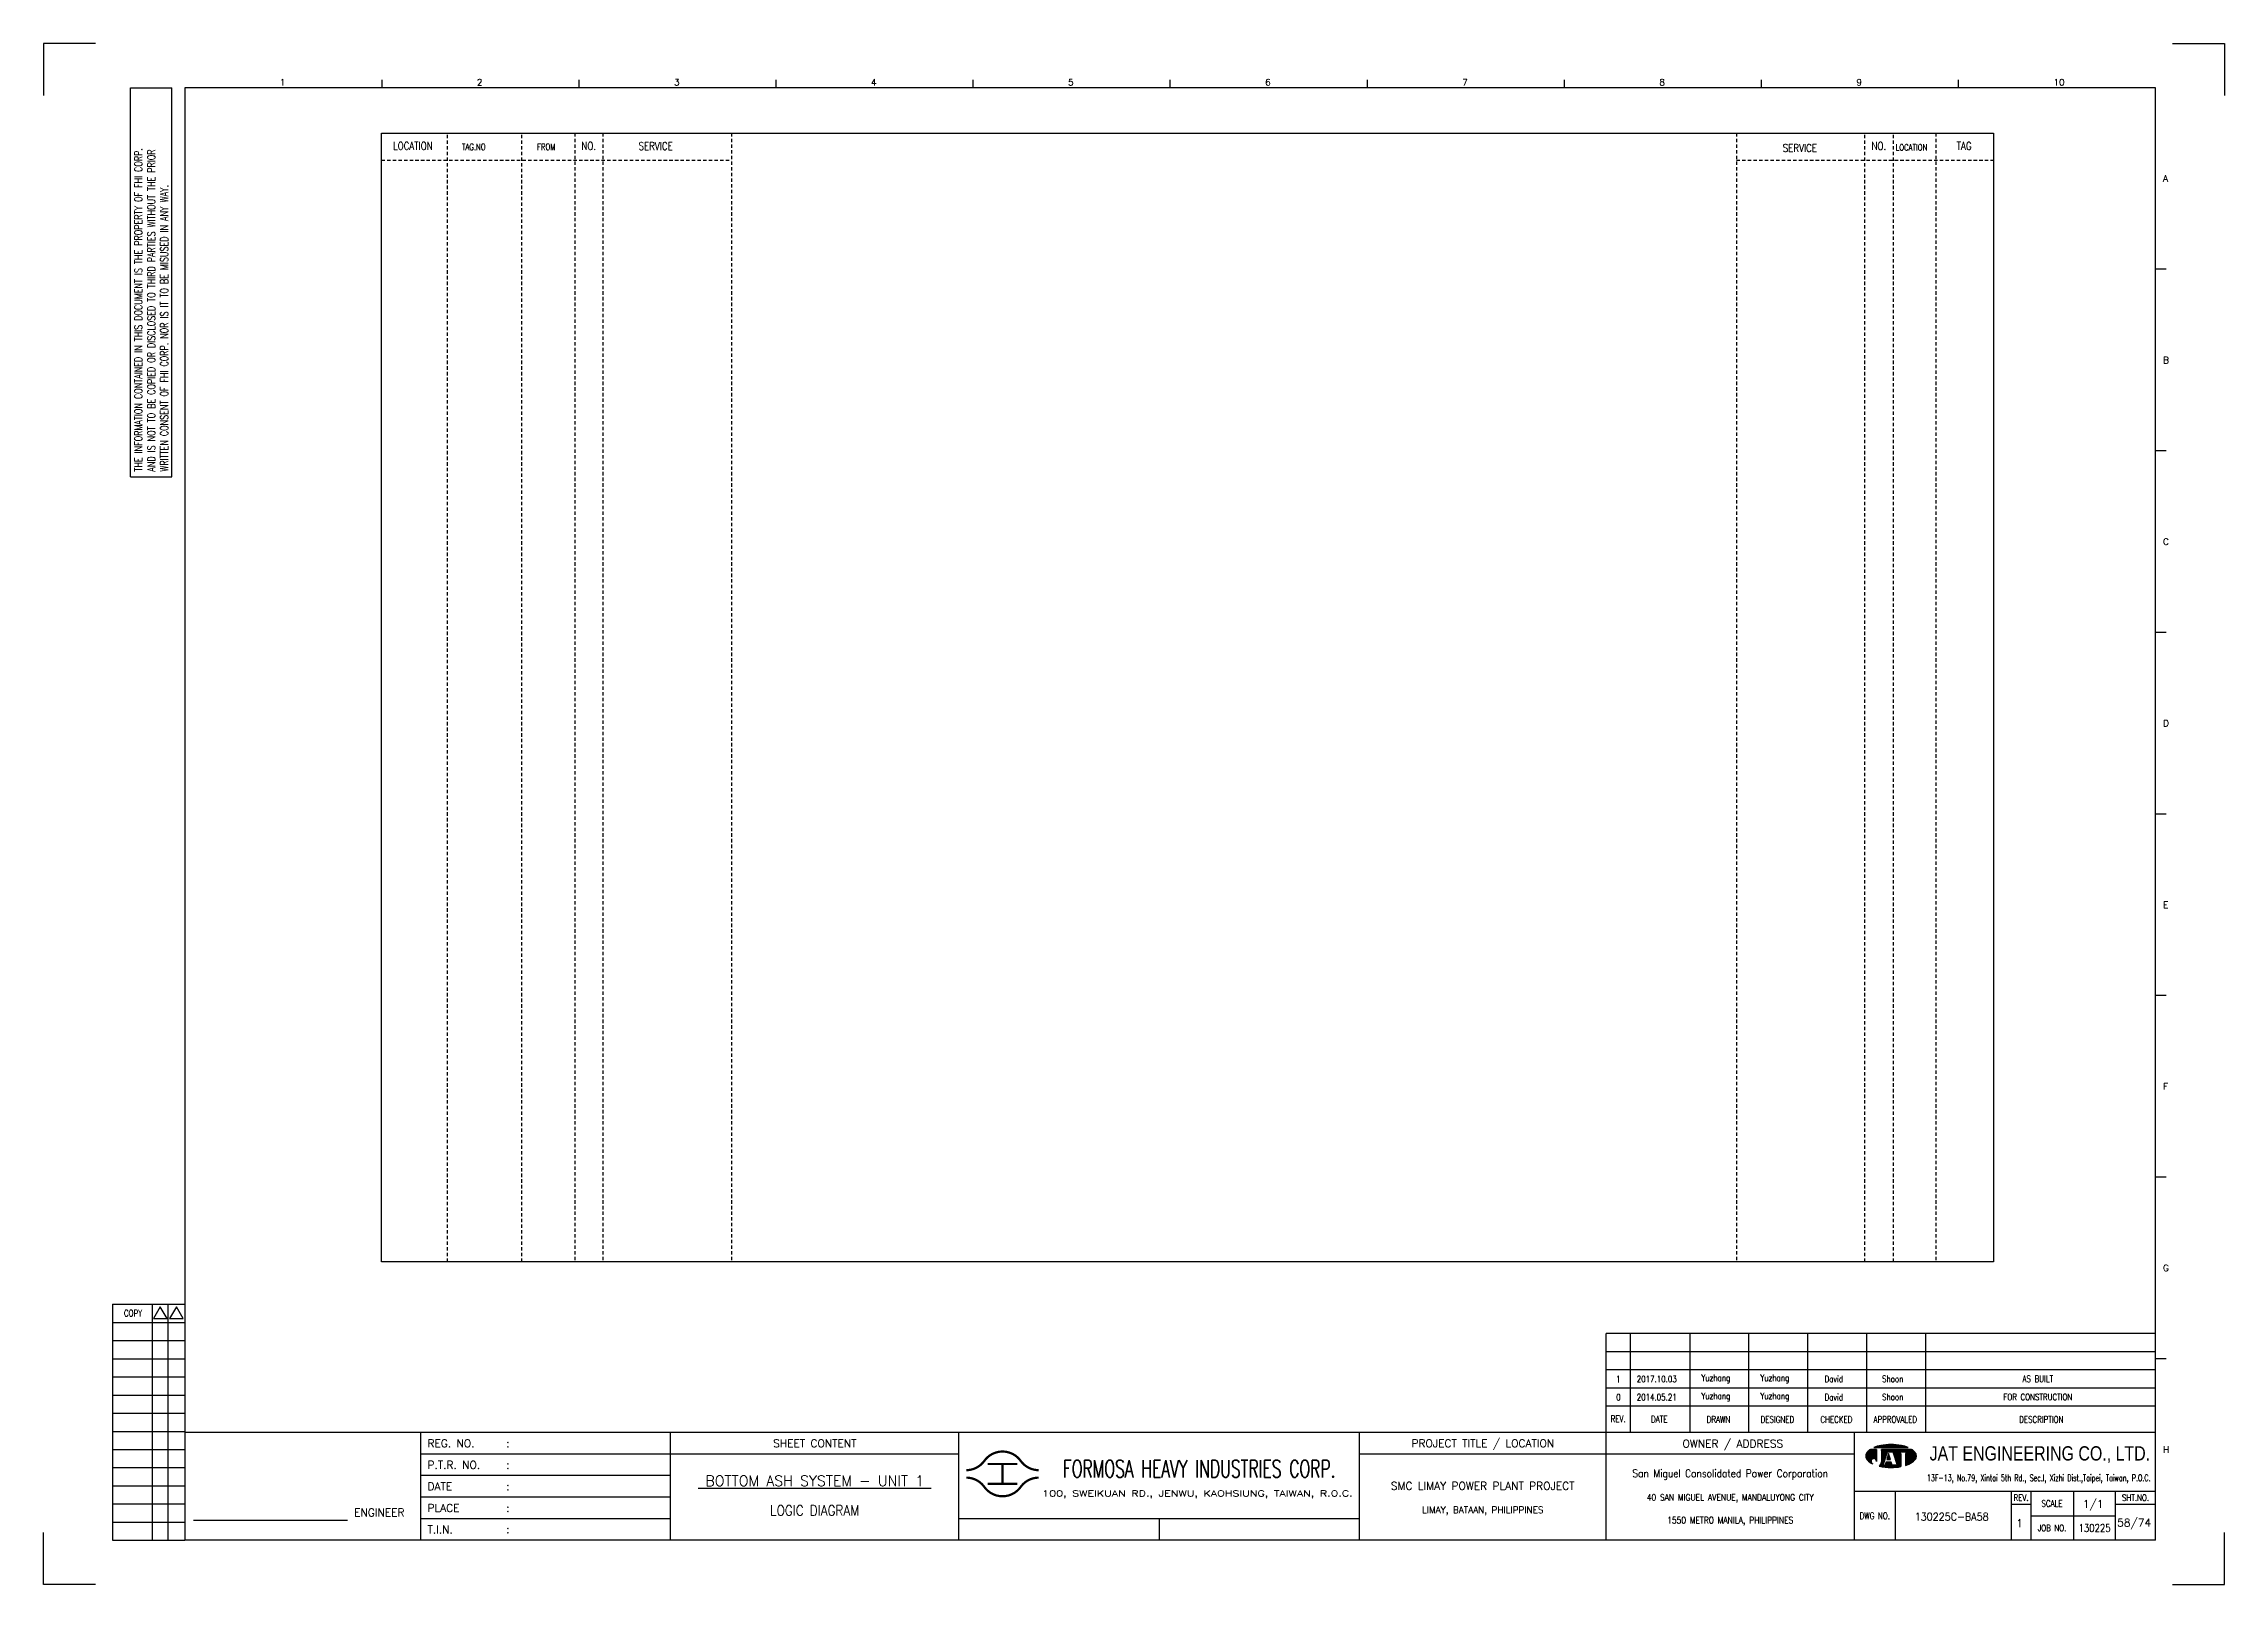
# Model space of a CAD drawing. Extents: x 2753 to 3719, y -644 to 39.
import ezdxf
from ezdxf.enums import TextEntityAlignment as Align

# ---------------------------------------------------------------- set-up
doc = ezdxf.new("R2010")
doc.units = 0
doc.header["$MEASUREMENT"] = 0
doc.linetypes.add('HIDDEN', pattern=[4, 1.5, -1, 1.5])
doc.layers.get('0').update_dxf_attribs({"linetype": 'CONTINUOUS'})
doc.layers.get('DEFPOINTS').update_dxf_attribs({"linetype": 'CONTINUOUS'})
for name, color, linetype in [('B_DIM', 7, 'CONTINUOUS'), ('CON', 4, 'CONTINUOUS'), ('DIM', 3, 'CONTINUOUS'), ('HID', 2, 'HIDDEN'), ('T', 2, 'CONTINUOUS'), ('TEXT', 7, 'CONTINUOUS'), ('圖框CON', 4, 'CONTINUOUS'), ('圖框DIM', 3, 'CONTINUOUS'), ('框線', 6, 'CONTINUOUS')]:
    doc.layers.add(name, color=color, linetype=linetype)
doc.styles.add('AEH', font='simplex', dxfattribs={"width": 0.8, "bigfont": 'ae'})
doc.styles.add('DAYUKP', font='complex', dxfattribs={"bigfont": 'DAYUKP.SHX'})
doc.styles.add('E2', font='simplex.shx', dxfattribs={"height": 2})
doc.styles.add('E3', font='simplex.shx', dxfattribs={"height": 3})
doc.styles.add('E4', font='simplex.shx', dxfattribs={"height": 4})
doc.styles.add('ROMANS', font='romans', dxfattribs={"width": 0.8})
doc.styles.add('WMF-Arial0', font='arial.ttf')

msp = doc.modelspace()

# ---------------------------------------------------------------- texts
at = {"layer": 'CON', "style": 'ROMANS', "width": 0.8}
for s, p in [('LOCATION', (2916.53, -6.64)), ('NO.', (2994.43, -6.64)), ('SERVICE', (3024.08, -6.71)), ('SERVICE', (3530.89, -7.57)), ('NO.', (3565.86, -6.64)), ('TAG', (3603.66, -6.64))]:
    msp.add_text(s, height=3.5, dxfattribs=at).set_placement(p, align=Align.MIDDLE)
for s, p in [('TAG.NO', (2938.27, -9.29)), ('FROM', (2971.52, -9.29)), ('LOCATION', (3573.29, -9.53))]:
    msp.add_text(s, height=2.8, dxfattribs=at).set_placement(p, align=Align.BOTTOM_LEFT)
at = {"layer": 'T', "style": 'AEH', "width": 0.8}
for s, height, p in [('0', 2.87, (3450.48, -560.74)), ('1', 2.87, (3450.48, -552.7)), ('2017.10.03', 2.871, (3467.49, -552.67)), ('2014.05.21', 2.871, (3467.49, -560.71)), ('Yuzhang', 2.871, (3493.68, -552.59)), ('Yuzhang', 2.871, (3493.68, -560.63)), ('Yuzhang', 2.871, (3519.8, -552.59)), ('Yuzhang', 2.871, (3519.8, -560.63)), ('David', 2.871, (3545.91, -552.59)), ('David', 2.871, (3545.91, -560.63)), ('Shoon', 2.871, (3572.02, -552.59)), ('Shoon', 2.871, (3572.02, -560.63)), ('FOR CONSTRUCTION', 2.8714, (3636.29, -560.63)), ('AS BUILT', 2.871, (3636.29, -552.59))]:
    msp.add_text(s, height=height, dxfattribs=at).set_placement(p, align=Align.MIDDLE)
at = {"layer": 'TEXT', "color": 2, "style": 'E3', "width": 0.8}
msp.add_text('130225', height=3.446, dxfattribs=at).set_placement((3661.43, -618.65), align=Align.MIDDLE_CENTER)

# ---------------------------------------------------------------- blocks, each defined once
blk = doc.blocks.new('Sht_Cont_T3')
at = {"layer": 'TEXT', "color": 3, "linetype": 'Continuous', "style": 'E4'}
for tag, p in [('$SHT_CONT_L1$', (55.63, 24.91)), ('$SHT_CONT_L2$', (55.63, 16.61)), ('$SHT_CONT_L3$', (55.63, 8.3))]:
    blk.add_attdef(tag, text='', height=4, dxfattribs=at).set_placement(p, align=Align.MIDDLE)
blk = doc.blocks.new('1880-TITLE_BLK')
at = {"layer": 'TEXT', "color": 2, "linetype": 'Continuous', "style": 'E3'}
for tag, p in [('DWG_NO', (736.41, 26.44)), ('REV', (762.59, 23.97)), ('SCALE', (790.95, 31.17)), ('SHT_NO', (806.74, 23.97))]:
    blk.add_attdef(tag, text='', height=3, dxfattribs=at).set_placement(p, align=Align.MIDDLE)
at = {"layer": 'TEXT', "linetype": 'Continuous', "style": 'E2', "width": 0.6}
for tag, p in [('REV_DATE', (418.65, 19.76)), ('APPR_DATE', (492.93, 19.76))]:
    blk.add_attdef(tag, text='', height=2, dxfattribs=at).set_placement(p, align=Align.MIDDLE_LEFT)
blk = doc.blocks.new('1')
at = {"ltscale": 500, "const_width": 0.99}
blk.add_lwpolyline([(1686.83, 57.65, -0.241531), (1678.79, 61.78, 0.512989), (1662.7, 61.78, -0.241531), (1654.66, 57.65, -0.241531)], format="xyb", dxfattribs=at)
for points in [[(1664.14, 60.4), (1677.35, 60.4)], [(1670.74, 60.4), (1670.74, 51.6)], [(1664.14, 51.6), (1677.35, 51.6)]]:
    blk.add_lwpolyline(points, dxfattribs=at)
at = {"const_width": 0.99}
blk.add_lwpolyline([(1686.83, 54.35, 0.241531), (1678.79, 50.22, -0.512989), (1662.7, 50.22, 0.241531), (1654.66, 54.35, 0.241531)], format="xyb", dxfattribs=at)
at = {"layer": 'B_DIM'}
for p, q in [((2181.53, 118.11), (1938.08, 118.11)), ((1938.08, 74.29), (1938.08, 118.11)), ((1948.92, 74.29), (1948.92, 118.11)), ((1975.28, 74.29), (1975.28, 118.11)), ((2001.39, 74.29), (2001.39, 118.11)), ((2027.5, 74.29), (2027.5, 118.11)), ((2053.62, 74.29), (2053.62, 118.11)), ((2079.73, 74.29), (2079.73, 118.11)), ((2181.53, 110.07), (1938.08, 110.07)), ((1938.08, 77.93), (1938.08, 104.33)), ((2181.53, 102.03), (1938.08, 102.03)), ((2181.53, 93.99), (1938.08, 93.99)), ((2181.53, 85.95), (1938.08, 85.95))]:
    blk.add_line(p, q, dxfattribs=at)
at = {"layer": 'CON'}
for points in [[(1523.67, 26.6), (1523.67, 74.29)], [(1651.45, 26.6), (1651.45, 74.29)]]:
    blk.add_lwpolyline(points, dxfattribs=at)
at = {"layer": 'CON', "ltscale": 500}
for points in [[(1523.67, 64.75), (1413.11, 64.75)], [(1651.45, 64.75), (1523.67, 64.75)], [(1523.67, 55.22), (1413.11, 55.22)], [(1523.67, 45.69), (1413.11, 45.69)], [(1523.67, 36.15), (1413.11, 36.15)]]:
    blk.add_lwpolyline(points, dxfattribs=at)
at = {"layer": 'DEFPOINTS'}
for points in [[(1268.99, 689.33), (1246.02, 689.33), (1246.02, 666.36)], [(2189, 689.33), (2211.97, 689.33), (2211.97, 666.36)], [(1268.99, 7.08), (1246.02, 7.08), (1246.02, 30.05)], [(2189, 7.08), (2211.97, 7.08), (2211.97, 30.05)]]:
    blk.add_lwpolyline(points, dxfattribs=at)
at = {"layer": 'DIM'}
for p, q in [((1276.46, 131.12), (1276.46, 26.6)), ((1276.46, 131.12), (1308.62, 131.12)), ((1294.26, 26.6), (1294.26, 131.12)), ((1301.15, 26.6), (1301.15, 131.12)), ((1276.46, 123.08), (1308.62, 123.08)), ((1276.46, 115.04), (1308.62, 115.04)), ((1276.46, 107), (1308.62, 107)), ((1276.46, 98.96), (1308.62, 98.96)), ((1276.46, 90.92), (1308.62, 90.92)), ((1276.46, 82.88), (1308.62, 82.88)), ((1276.46, 74.84), (1308.62, 74.84)), ((1276.46, 66.8), (1308.62, 66.8)), ((1276.46, 58.76), (1308.62, 58.76)), ((1276.46, 50.72), (1308.62, 50.72)), ((1276.46, 42.68), (1308.62, 42.68)), ((1276.46, 34.64), (1308.62, 34.64)), ((1276.46, 26.6), (1308.62, 26.6))]:
    blk.add_line(p, q, dxfattribs=at)
for points in [[(1297.7, 129.98), (1294.72, 124.81), (1300.69, 124.81)], [(1304.83, 129.98), (1301.84, 124.81), (1307.81, 124.81)]]:
    blk.add_lwpolyline(points, close=True, dxfattribs=at)
at = {"layer": 'T', "lineweight": -3}
for p, q in [((2056.73, 67.67), (2071.93, 67.67)), ((2057.91, 66.87), (2055.21, 66.87)), ((2057.91, 66.87), (2057.91, 61.52)), ((2073.45, 66.87), (2060.05, 66.87)), ((2060.05, 66.33), (2060.05, 66.87)), ((2060.05, 66.87), (2060.05, 61.23)), ((2061.8, 63.05), (2060.05, 61.24)), ((2060.85, 59.91), (2062.72, 65.8)), ((2061.65, 59.91), (2060.85, 59.91)), ((2062.08, 61.25), (2061.65, 59.91)), ((2064.44, 61.25), (2062.08, 61.25)), ((2063.26, 65), (2062.41, 62.32)), ((2062.41, 62.32), (2064.1, 62.32)), ((2062.72, 65.8), (2065.13, 65.8)), ((2064.1, 62.32), (2063.26, 65)), ((2063.79, 65.8), (2065.13, 65.8)), ((2064.86, 59.91), (2064.44, 61.25)), ((2067, 59.91), (2064.86, 59.91)), ((2065.13, 65.8), (2067, 59.91)), ((2066.74, 65.8), (2072.62, 65.8)), ((2066.74, 65), (2066.74, 65.8)), ((2068.61, 65), (2066.74, 65)), ((2068.61, 65), (2068.61, 59.21)), ((2072.62, 65), (2070.75, 65)), ((2070.75, 65), (2070.75, 59.74)), ((2072.62, 65.8), (2072.62, 65))]:
    blk.add_line(p, q, dxfattribs=at)
at = {"layer": 'T', "color": 0, "lineweight": -3}
for p, q in [((2056.94, 67.67), (2057.09, 67.82)), ((2057.16, 67.67), (2057.44, 67.95)), ((2057.39, 67.67), (2057.78, 68.07)), ((2057.61, 67.67), (2058.11, 68.18)), ((2057.83, 67.67), (2058.43, 68.27)), ((2058.05, 67.67), (2058.73, 68.35)), ((2058.27, 67.67), (2059.03, 68.43)), ((2058.49, 67.67), (2059.32, 68.49)), ((2058.72, 67.67), (2059.6, 68.55)), ((2058.94, 67.67), (2059.87, 68.6)), ((2059.16, 67.67), (2060.14, 68.65)), ((2059.38, 67.67), (2060.41, 68.7)), ((2059.6, 67.67), (2060.67, 68.74)), ((2059.82, 67.67), (2060.93, 68.77)), ((2060.05, 67.67), (2061.18, 68.81)), ((2060.27, 67.67), (2061.44, 68.84)), ((2060.49, 67.67), (2061.69, 68.87)), ((2060.71, 67.67), (2061.93, 68.89)), ((2060.93, 67.67), (2062.18, 68.91)), ((2061.15, 67.67), (2062.42, 68.93)), ((2061.38, 67.67), (2062.66, 68.95)), ((2061.6, 67.67), (2062.89, 68.97)), ((2061.82, 67.67), (2063.13, 68.98)), ((2062.04, 67.67), (2063.36, 68.99)), ((2062.26, 67.67), (2063.59, 69)), ((2062.48, 67.67), (2063.82, 69)), ((2062.71, 67.67), (2064.04, 69.01)), ((2062.93, 67.67), (2064.27, 69.01)), ((2063.15, 67.67), (2064.49, 69.01)), ((2063.37, 67.67), (2064.71, 69.01)), ((2063.59, 67.67), (2064.92, 69)), ((2063.81, 67.67), (2065.14, 69)), ((2064.04, 67.67), (2065.35, 68.99)), ((2064.26, 67.67), (2065.56, 68.98)), ((2064.48, 67.67), (2065.78, 68.97)), ((2064.7, 67.67), (2065.98, 68.95)), ((2064.92, 67.67), (2066.19, 68.94)), ((2065.14, 67.67), (2066.4, 68.92)), ((2065.37, 67.67), (2066.6, 68.9)), ((2065.59, 67.67), (2066.8, 68.88)), ((2065.81, 67.67), (2067, 68.86)), ((2066.03, 67.67), (2067.2, 68.84)), ((2066.25, 67.67), (2067.4, 68.82)), ((2066.47, 67.67), (2067.6, 68.79)), ((2066.7, 67.67), (2067.79, 68.77)), ((2066.92, 67.67), (2067.98, 68.74)), ((2067.14, 67.67), (2068.18, 68.71)), ((2067.36, 67.67), (2068.37, 68.68)), ((2067.58, 67.67), (2068.56, 68.64)), ((2067.81, 67.67), (2068.75, 68.61)), ((2068.03, 67.67), (2068.93, 68.58)), ((2068.25, 67.67), (2069.12, 68.54)), ((2068.47, 67.67), (2069.3, 68.5)), ((2068.69, 67.67), (2069.48, 68.46)), ((2068.91, 67.67), (2069.66, 68.42)), ((2069.14, 67.67), (2069.84, 68.37)), ((2069.36, 67.67), (2070.01, 68.33)), ((2069.58, 67.67), (2070.19, 68.28)), ((2069.8, 67.67), (2070.36, 68.23)), ((2070.02, 67.67), (2070.53, 68.18)), ((2070.24, 67.67), (2070.7, 68.13)), ((2070.47, 67.67), (2070.87, 68.07)), ((2070.69, 67.67), (2071.03, 68.02)), ((2070.91, 67.67), (2071.2, 67.96)), ((2071.13, 67.67), (2071.36, 67.9)), ((2071.35, 67.67), (2071.52, 67.84)), ((2071.57, 67.67), (2071.68, 67.77)), ((2071.8, 67.67), (2071.83, 67.71)), ((2053.09, 63.82), (2056.14, 66.87)), ((2053.09, 64.04), (2055.92, 66.87)), ((2053.11, 63.62), (2056.36, 66.87)), ((2053.12, 64.29), (2055.7, 66.87)), ((2053.14, 63.43), (2056.58, 66.87)), ((2053.18, 63.25), (2056.8, 66.87)), ((2053.18, 64.57), (2055.47, 66.87)), ((2053.24, 63.08), (2057.03, 66.87)), ((2053.29, 64.91), (2055.25, 66.87)), ((2053.3, 62.92), (2057.25, 66.87)), ((2053.37, 62.77), (2057.47, 66.87)), ((2053.45, 62.63), (2057.69, 66.87)), ((2053.54, 62.5), (2057.91, 66.86)), ((2053.61, 65.45), (2054.47, 66.31)), ((2053.64, 62.37), (2057.91, 66.64)), ((2053.74, 62.25), (2057.91, 66.42)), ((2053.84, 62.14), (2057.91, 66.2)), ((2053.95, 62.02), (2057.91, 65.98)), ((2054.07, 61.91), (2057.91, 65.75)), ((2054.18, 61.8), (2057.91, 65.53)), ((2054.29, 61.7), (2057.91, 65.31)), ((2054.41, 61.59), (2057.91, 65.09)), ((2054.53, 61.49), (2057.91, 64.87)), ((2054.65, 61.39), (2057.91, 64.65)), ((2054.78, 61.29), (2055.59, 62.11)), ((2054.9, 61.2), (2055.48, 61.77)), ((2055.03, 61.11), (2055.46, 61.53)), ((2055.16, 61.01), (2055.47, 61.33)), ((2055.3, 60.93), (2055.52, 61.15)), ((2055.43, 60.84), (2055.59, 60.99)), ((2055.57, 60.76), (2055.67, 60.85)), ((2055.71, 60.67), (2055.76, 60.73)), ((2055.85, 60.59), (2055.88, 60.62)), ((2056, 60.52), (2056, 60.52)), ((2056.12, 62.63), (2057.91, 64.42)), ((2056.14, 60.44), (2056.14, 60.44)), ((2056.46, 62.75), (2057.91, 64.2)), ((2056.7, 62.77), (2057.91, 63.98)), ((2056.9, 62.75), (2057.91, 63.76)), ((2057.08, 62.71), (2057.91, 63.54)), ((2057.23, 62.64), (2057.91, 63.32)), ((2057.37, 62.56), (2057.91, 63.09)), ((2057.5, 62.46), (2057.91, 62.87)), ((2057.61, 62.35), (2057.91, 62.65)), ((2057.7, 62.23), (2057.91, 62.43)), ((2057.79, 62.09), (2057.91, 62.21)), ((2057.85, 61.93), (2057.91, 61.99)), ((2057.89, 61.75), (2057.91, 61.76)), ((2057.91, 61.54), (2057.91, 61.55)), ((2059.09, 59.4), (2061.43, 61.74)), ((2059.28, 59.36), (2061.33, 61.42)), ((2059.46, 59.32), (2061.23, 61.09)), ((2059.64, 59.29), (2061.12, 60.77)), ((2059.83, 59.25), (2061.02, 60.44)), ((2059.86, 60.39), (2061.54, 62.07)), ((2059.98, 60.73), (2061.64, 62.39)), ((2060.02, 59.22), (2060.92, 60.12)), ((2060.03, 61), (2061.74, 62.72)), ((2060.05, 63.24), (2063.68, 66.87)), ((2060.05, 63.46), (2063.46, 66.87)), ((2060.05, 63.68), (2063.23, 66.87)), ((2060.05, 63.9), (2063.01, 66.87)), ((2060.05, 64.13), (2062.79, 66.87)), ((2060.05, 64.35), (2062.57, 66.87)), ((2060.05, 64.57), (2062.35, 66.87)), ((2060.05, 64.79), (2062.13, 66.87)), ((2060.05, 65.01), (2061.9, 66.87)), ((2060.05, 65.23), (2061.68, 66.87)), ((2060.05, 65.46), (2061.46, 66.87)), ((2060.05, 66.12), (2060.79, 66.87)), ((2060.05, 66.34), (2060.57, 66.87)), ((2060.05, 66.56), (2060.35, 66.87)), ((2060.05, 66.79), (2060.13, 66.87)), ((2060.05, 65.68), (2061.24, 66.87)), ((2060.05, 65.9), (2061.02, 66.87)), ((2060.05, 63.02), (2062.67, 65.64)), ((2060.05, 62.8), (2062.57, 65.32)), ((2060.05, 62.57), (2062.47, 64.99)), ((2060.05, 62.35), (2062.36, 64.67)), ((2060.05, 62.13), (2062.26, 64.34)), ((2060.05, 61.91), (2062.16, 64.02)), ((2060.05, 61.69), (2062.05, 63.69)), ((2060.05, 61.46), (2061.95, 63.37)), ((2060.05, 61.24), (2060.05, 61.24)), ((2060.21, 59.19), (2060.93, 59.91)), ((2060.4, 59.16), (2061.15, 59.91)), ((2060.59, 59.13), (2061.38, 59.91)), ((2060.78, 59.1), (2061.6, 59.91)), ((2060.98, 59.07), (2063.16, 61.25)), ((2061.17, 59.04), (2063.38, 61.25)), ((2061.37, 59.02), (2063.6, 61.25)), ((2061.57, 59), (2063.82, 61.25)), ((2061.68, 59.99), (2062.94, 61.25)), ((2061.77, 58.97), (2064.04, 61.25)), ((2061.78, 60.32), (2062.71, 61.25)), ((2061.88, 60.64), (2062.49, 61.25)), ((2061.97, 58.95), (2064.27, 61.25)), ((2061.99, 60.96), (2062.27, 61.25)), ((2062.17, 58.94), (2064.45, 61.21)), ((2062.38, 58.92), (2064.51, 61.05)), ((2062.45, 62.32), (2063.71, 63.57)), ((2062.5, 62.58), (2063.65, 63.74)), ((2062.58, 58.9), (2064.56, 60.88)), ((2062.6, 62.91), (2063.6, 63.91)), ((2062.68, 62.32), (2063.76, 63.4)), ((2062.7, 63.23), (2063.55, 64.08)), ((2062.79, 58.89), (2064.61, 60.71)), ((2062.8, 63.56), (2063.49, 64.25)), ((2062.83, 65.8), (2063.9, 66.87)), ((2062.9, 62.32), (2063.81, 63.24)), ((2062.91, 63.88), (2063.44, 64.42)), ((2063, 58.88), (2064.67, 60.54)), ((2063.01, 64.2), (2063.39, 64.58)), ((2063.05, 65.8), (2064.12, 66.87)), ((2063.11, 64.53), (2063.33, 64.75)), ((2063.12, 62.32), (2063.87, 63.07)), ((2063.21, 64.85), (2063.28, 64.92)), ((2063.21, 58.87), (2064.72, 60.37)), ((2063.27, 65.8), (2064.34, 66.87)), ((2063.34, 62.32), (2063.92, 62.9)), ((2063.43, 58.86), (2064.77, 60.2)), ((2063.49, 65.8), (2064.56, 66.87)), ((2063.56, 62.32), (2063.97, 62.73)), ((2063.64, 58.85), (2064.82, 60.03)), ((2063.72, 65.8), (2064.79, 66.87)), ((2063.78, 62.32), (2064.03, 62.56)), ((2063.86, 58.85), (2064.92, 59.91)), ((2063.94, 65.8), (2065.01, 66.87)), ((2064.01, 62.32), (2064.08, 62.39)), ((2064.08, 58.84), (2065.15, 59.91)), ((2064.16, 65.8), (2065.23, 66.87)), ((2064.3, 58.84), (2065.37, 59.91)), ((2064.38, 65.8), (2065.45, 66.87)), ((2064.52, 58.84), (2065.59, 59.91)), ((2064.6, 65.8), (2065.67, 66.87)), ((2064.74, 58.85), (2065.81, 59.91)), ((2064.82, 65.8), (2065.89, 66.87)), ((2064.97, 58.85), (2066.03, 59.91)), ((2065.05, 65.8), (2066.12, 66.87)), ((2065.16, 65.69), (2066.34, 66.87)), ((2065.2, 58.86), (2066.25, 59.91)), ((2065.22, 65.53), (2066.56, 66.87)), ((2065.27, 65.36), (2066.78, 66.87)), ((2065.32, 65.19), (2067, 66.87)), ((2065.38, 65.02), (2067.22, 66.87)), ((2065.43, 64.85), (2067.45, 66.87)), ((2065.43, 58.87), (2066.48, 59.91)), ((2065.48, 64.69), (2067.67, 66.87)), ((2065.54, 64.52), (2066.74, 65.71)), ((2065.59, 64.35), (2066.74, 65.49)), ((2065.65, 64.18), (2066.74, 65.27)), ((2065.66, 58.88), (2066.7, 59.91)), ((2065.7, 64.01), (2066.74, 65.05)), ((2065.75, 63.84), (2066.9, 65)), ((2065.81, 63.68), (2067.12, 65)), ((2065.86, 63.51), (2067.35, 65)), ((2065.9, 58.89), (2066.92, 59.91)), ((2065.91, 63.34), (2067.57, 65)), ((2065.97, 63.17), (2067.79, 65)), ((2066.02, 63), (2068.01, 65)), ((2066.07, 62.84), (2068.23, 65)), ((2066.13, 62.67), (2068.46, 65)), ((2066.14, 58.91), (2068.61, 61.38)), ((2066.18, 62.5), (2068.61, 64.93)), ((2066.23, 62.33), (2068.61, 64.71)), ((2066.29, 62.16), (2068.61, 64.48)), ((2066.34, 61.99), (2068.61, 64.26)), ((2066.38, 58.93), (2068.61, 61.16)), ((2066.39, 61.83), (2068.61, 64.04)), ((2066.45, 61.66), (2068.61, 63.82)), ((2066.5, 61.49), (2068.61, 63.6)), ((2066.56, 61.32), (2068.61, 63.38)), ((2066.61, 61.15), (2068.61, 63.15)), ((2066.62, 58.95), (2068.61, 60.94)), ((2066.66, 60.99), (2068.61, 62.93)), ((2066.72, 60.82), (2068.61, 62.71)), ((2066.77, 60.65), (2068.61, 62.49)), ((2066.82, 65.8), (2067.89, 66.87)), ((2066.82, 60.48), (2068.61, 62.27)), ((2066.87, 58.97), (2068.61, 60.72)), ((2066.88, 60.31), (2068.61, 62.05)), ((2066.93, 60.14), (2068.61, 61.82)), ((2066.98, 59.98), (2068.61, 61.6)), ((2067.04, 65.8), (2068.11, 66.87)), ((2067.11, 59), (2068.61, 60.49)), ((2067.26, 65.8), (2068.33, 66.87)), ((2067.37, 59.03), (2068.61, 60.27)), ((2067.48, 65.8), (2068.55, 66.87)), ((2067.62, 59.06), (2068.61, 60.05)), ((2067.71, 65.8), (2068.78, 66.87)), ((2067.88, 59.1), (2068.61, 59.83)), ((2067.93, 65.8), (2069, 66.87)), ((2068.14, 59.14), (2068.61, 59.61)), ((2068.15, 65.8), (2069.22, 66.87)), ((2068.37, 65.8), (2069.44, 66.87)), ((2068.4, 59.18), (2068.61, 59.38)), ((2068.59, 65.8), (2069.66, 66.87)), ((2068.81, 65.8), (2069.88, 66.87)), ((2069.04, 65.8), (2070.11, 66.87)), ((2069.26, 65.8), (2070.33, 66.87)), ((2069.48, 65.8), (2070.55, 66.87)), ((2069.7, 65.8), (2070.77, 66.87)), ((2069.92, 65.8), (2070.99, 66.87)), ((2070.14, 65.8), (2071.21, 66.87)), ((2070.37, 65.8), (2071.44, 66.87)), ((2070.59, 65.8), (2071.66, 66.87)), ((2070.75, 63.08), (2074.07, 66.4)), ((2070.75, 62.86), (2074.19, 66.3)), ((2070.75, 62.63), (2074.31, 66.2)), ((2070.75, 62.41), (2074.43, 66.09)), ((2070.75, 62.19), (2074.54, 65.98)), ((2070.75, 61.97), (2074.66, 65.87)), ((2070.75, 61.75), (2074.77, 65.76)), ((2070.75, 61.53), (2074.87, 65.65)), ((2070.75, 61.3), (2074.98, 65.53)), ((2070.75, 61.08), (2075.08, 65.41)), ((2070.75, 60.86), (2075.17, 65.28)), ((2070.75, 60.64), (2075.25, 65.14)), ((2070.75, 63.96), (2071.78, 65)), ((2070.75, 63.74), (2072, 65)), ((2070.75, 63.52), (2072.22, 65)), ((2070.75, 63.3), (2072.45, 65)), ((2070.75, 64.41), (2071.34, 65)), ((2070.75, 64.19), (2071.56, 65)), ((2070.75, 64.85), (2070.89, 65)), ((2070.75, 64.63), (2071.12, 65)), ((2070.75, 60.42), (2075.33, 64.99)), ((2070.75, 60.2), (2075.39, 64.84)), ((2070.75, 59.97), (2075.45, 64.67)), ((2070.75, 59.75), (2075.5, 64.5)), ((2070.81, 65.8), (2071.88, 66.87)), ((2071.03, 65.8), (2072.1, 66.87)), ((2071.07, 59.85), (2075.53, 64.32)), ((2071.25, 65.8), (2072.32, 66.87)), ((2071.42, 59.97), (2075.56, 64.12)), ((2071.47, 65.8), (2072.54, 66.87)), ((2071.7, 65.8), (2072.77, 66.87)), ((2071.78, 60.12), (2075.57, 63.9)), ((2071.92, 65.8), (2072.99, 66.87)), ((2072.14, 65.8), (2073.21, 66.87)), ((2072.17, 60.28), (2075.55, 63.67)), ((2072.36, 65.8), (2073.43, 66.87)), ((2072.58, 65.8), (2073.57, 66.78)), ((2072.59, 60.48), (2075.51, 63.4)), ((2072.62, 65.62), (2073.7, 66.69)), ((2072.62, 65.39), (2073.83, 66.6)), ((2072.62, 65.17), (2073.95, 66.5)), ((2073.08, 60.75), (2075.42, 63.1)), ((2073.74, 61.19), (2075.24, 62.69))]:
    blk.add_line(p, q, dxfattribs=at)
at = {"layer": 'T', "lineweight": -3}
for centre, major_axis, start_param, end_param in [((2062.5, 54), (-10.49, 10.49), 5.683021, 5.897183), ((2064.33, 44.23), (-17.52, 17.52), 5.497787, 5.683021), ((2064.33, 44.23), (17.52, 17.52), 0.600164, 0.785398), ((2066.16, 54), (10.49, 10.49), 0.386002, 0.600164), ((2055.58, 63.92), (1.76, 1.76), 1.614811, 2.356194), ((2055.58, 63.92), (-1.76, 1.76), 0.785398, 1.526782), ((2059.72, 60.14), (-5.73, 5.73), 6.088179, 6.3272), ((2059.72, 67.71), (5.73, 5.73), 3.097578, 3.478972), ((2056.68, 61.54), (-0.868, 0.868), 3.906164, 8.245601), ((2057.88, 61.28), (1.53, 1.53), 4.470635, 5.546585), ((2064.33, 83.62), (17.52, 17.52), 3.710226, 3.926991), ((2064.33, 83.62), (17.52, 17.52), 3.926991, 4.100643), ((2066.16, 73.85), (-10.49, 10.49), 2.670765, 2.781027), ((2068.93, 67.71), (-5.73, 5.73), 2.781027, 3.185607), ((2068.93, 60.14), (-5.73, 5.73), 4.668374, 4.907395), ((2073.07, 63.92), (-1.76, 1.76), 3.926991, 4.668374), ((2073.07, 63.92), (1.76, 1.76), 4.756403, 5.497787)]:
    blk.add_ellipse(centre, major_axis=major_axis, ratio=1, start_param=start_param, end_param=end_param, dxfattribs=at)
at = {"layer": '圖框CON'}
for p, q in [((1284.5, 669.81), (1302.87, 669.81)), ((1284.5, 497.52), (1284.5, 669.81)), ((1302.87, 497.52), (1302.87, 669.81)), ((1395.91, 669.85), (1395.91, 673.29)), ((1483.2, 669.85), (1483.2, 673.29)), ((1570.49, 669.85), (1570.49, 673.29)), ((1657.78, 669.85), (1657.78, 673.29)), ((1745.08, 669.85), (1745.08, 673.29)), ((1832.37, 669.85), (1832.37, 673.29)), ((1919.66, 669.85), (1919.66, 673.29)), ((2006.95, 669.85), (2006.95, 673.29)), ((2094.24, 669.85), (2094.24, 673.29)), ((2186.14, 589.41), (2181.53, 589.41)), ((2186.14, 509.01), (2181.53, 509.01)), ((1284.5, 497.52), (1302.87, 497.52)), ((2186.14, 428.61), (2181.53, 428.61)), ((2186.14, 348.2), (2181.53, 348.2)), ((2186.14, 267.8), (2181.53, 267.8)), ((2186.14, 187.4), (2181.53, 187.4)), ((2186.14, 107), (2181.53, 107)), ((2048.1, 48.3), (2181.53, 48.3)), ((2066.14, 48.3), (2066.14, 26.6)), ((2117.55, 48.3), (2117.55, 26.6)), ((2117.55, 42.62), (2126.28, 42.62)), ((2126.28, 48.3), (2126.28, 26.6)), ((2145.25, 26.6), (2145.25, 48.3)), ((2163.72, 26.6), (2163.72, 48.3)), ((2163.72, 42.62), (2181.53, 42.62)), ((1740.17, 36.15), (1740.17, 26.6)), ((2126.28, 37.45), (2163.72, 37.45))]:
    blk.add_line(p, q, dxfattribs=at)
for points in [[(1413.11, 26.6), (1413.11, 74.29)], [(1828.89, 26.6), (1828.89, 74.29)], [(1938.08, 26.6), (1938.08, 74.29)], [(2048.1, 26.6), (2048.1, 74.29)], [(2048.1, 64.75), (1828.89, 64.75)], [(1828.89, 36.15), (1802.67, 36.15), (1651.45, 36.15)]]:
    blk.add_lwpolyline(points, dxfattribs=at)
at = {"layer": '圖框DIM'}
blk.add_line((1312.36, 35.55), (1380.65, 35.55), dxfattribs=at)
at = {"layer": '框線'}
for p, q in [((1308.62, 669.81), (1308.62, 26.6)), ((2181.53, 669.81), (1308.62, 669.81)), ((2181.53, 26.6), (2181.53, 669.81)), ((2181.53, 74.29), (1308.62, 74.29)), ((2181.53, 26.6), (1308.62, 26.6))]:
    blk.add_line(p, q, dxfattribs=at)
at = {"style": 'DAYUKP'}
for s, height, p in [('1', 2.87, (1350.64, 670.78)), ('2', 2.87, (1437.93, 670.78)), ('3', 2.87, (1525.22, 670.78)), ('4', 2.87, (1612.51, 670.78)), ('5', 2.87, (1699.8, 670.78)), ('6', 2.87, (1787.1, 670.78)), ('7', 2.87, (1874.39, 670.78)), ('8', 2.87, (1961.68, 670.78)), ('9', 2.87, (2048.97, 670.78)), ('10', 2.871, (2136.26, 670.78))]:
    blk.add_text(s, height=height, dxfattribs=at).set_placement(p)
for s, p in [('A', (2184.79, 629.6)), ('B', (2184.79, 549.2)), ('C', (2184.79, 468.8)), ('D', (2184.79, 388.39)), ('E', (2184.79, 307.99)), ('F', (2184.79, 227.59)), ('G', (2184.79, 147.19)), ('H', (2184.79, 66.79))]:
    blk.add_text(s, height=2.87, dxfattribs=at).set_placement(p, align=Align.MIDDLE_LEFT)
at = {"style": 'WMF-Arial0', "width": 0.8}
blk.add_text('JAT ENGINEERING CO., LTD.', height=6.3172, dxfattribs=at).set_placement((2130.24, 64.55), align=Align.MIDDLE)
at = {"color": 90, "ltscale": 500, "style": 'ROMANS', "width": 0.65}
blk.add_text('FORMOSA HEAVY INDUSTRIES CORP.', height=7.7366, dxfattribs=at).set_placement((1757.9, 58.28), align=Align.MIDDLE)
at = {"color": 2, "ltscale": 500, "style": 'ROMANS', "width": 0.85}
blk.add_text('San Miguel Consolidated Power Corporation', height=3.4457, dxfattribs=at).set_placement((1993.09, 56.23), align=Align.MIDDLE_CENTER)
at = {"color": 2, "ltscale": 500, "style": 'ROMANS'}
for s, height, p in [('SMC LIMAY POWER PLANT PROJECT', 3.4457, (1883.48, 50.7)), ('LIMAY, BATAAN, PHILIPPINES', 2.8714, (1883.48, 40.08))]:
    blk.add_text(s, height=height, dxfattribs=at).set_placement(p, align=Align.MIDDLE_CENTER)
at = {"color": 4, "ltscale": 500, "style": 'ROMANS', "width": 0.85}
for s, p in [('40 SAN MIGUEL AVENUE, MANDALUYONG CITY', (1993.09, 45.61)), ('1550 METRO MANILA, PHILIPPINES', (1993.09, 35.51))]:
    blk.add_text(s, height=2.8714, dxfattribs=at).set_placement(p, align=Align.MIDDLE_CENTER)
at = {"layer": 'B_DIM', "style": 'AEH', "width": 0.8}
for s, height, p in [('REV.', 2.871, (1943.45, 80.37)), ('DATE', 2.871, (1961.68, 80.21)), ('DRAWN', 2.871, (1987.87, 80.12)), ('DESIGNED', 2.871, (2013.98, 80.12)), ('CHECKED', 2.871, (2040.1, 80.12)), ('APPROVALED', 2.871, (2066.21, 80.12)), ('DESCRIPTION', 2.8714, (2130.87, 80.12))]:
    blk.add_text(s, height=height, dxfattribs=at).set_placement(p, align=Align.MIDDLE)
at = {"layer": 'DIM', "style": 'ROMANS', "width": 0.75}
for s, p in [('THE INFORMATION CONTAINED IN THIS DOCUMENT IS THE PROPERTY OF FHI CORP.', (1287.94, 499.82)), ('AND IS NOT TO BE COPIED OR DISCLOSED TO THIRD PARTIES WITHOUT THE PRIOR', (1293.68, 499.82)), ('WRITTEN CONSENT OF FHI CORP. NOR IS IT TO BE MISUSED IN ANY WAY.', (1299.43, 499.82))]:
    blk.add_text(s, height=3.4457, rotation=90, dxfattribs=at).set_placement(p, align=Align.MIDDLE_LEFT)
at = {"layer": 'DIM', "style": 'ROMANS', "width": 0.8}
blk.add_text('COPY', height=2.871, dxfattribs=at).set_placement((1285.64, 127.16), align=Align.MIDDLE)
at = {"layer": 'HID', "ltscale": 500, "style": 'ROMANS'}
for s, height, p in [('REG. NO.', 3.446, (1416.1, 69.52)), (':', 3.45, (1450.9, 69.52)), ('P.T.R. NO.', 3.446, (1416.1, 59.99)), (':', 3.45, (1450.9, 59.99)), ('DATE', 3.446, (1416.1, 50.45)), (':', 3.45, (1450.9, 50.45)), ('PLACE', 3.446, (1416.1, 40.92)), (':', 3.45, (1450.9, 40.92)), ('T.I.N.', 3.446, (1416.1, 31.37)), (':', 3.45, (1450.9, 31.39))]:
    blk.add_text(s, height=height, dxfattribs=at).set_placement(p, align=Align.MIDDLE_LEFT)
for s, p in [('SHEET CONTENT', (1587.56, 69.52)), ('PROJECT TITLE / LOCATION', (1883.48, 69.28)), ('OWNER / ADDRESS', (1994.25, 69.12))]:
    blk.add_text(s, height=3.4457, dxfattribs=at).set_placement(p, align=Align.MIDDLE)
at = {"layer": 'HID', "style": 'ROMANS', "width": 1.216198}
blk.add_text('100, SWEIKUAN RD., JENWU, KAOHSIUNG, TAIWAN, R.O.C.', height=2.5897, dxfattribs=at).set_placement((1688.31, 46.06), (1825.84, 46.06), align=Align.FIT)
at = {"layer": 'HID', "style": 'ROMANS'}
blk.add_text('ENGINEER', height=3.446, dxfattribs=at).set_placement((1394.71, 37.18), align=Align.CENTER)
at = {"layer": 'HID', "color": 7, "style": 'ROMANS', "width": 0.8}
for s, p in [('DWG NO.', (2057.12, 37.45)), ('REV.', (2121.92, 45.46)), ('SCALE', (2135.64, 42.87)), ('SHT.NO.', (2172.62, 45.46)), ('JOB NO.', (2135.64, 32.03))]:
    blk.add_text(s, height=2.871, dxfattribs=at).set_placement(p, align=Align.MIDDLE)
at = {"layer": 'T', "color": 2, "ltscale": 500, "style": 'ROMANS', "width": 0.65}
blk.add_text('13F-13, No.79, Xintai 5th Rd., Sec.I, Xizhi Dist.,Taipei, Taiwan, P.O.C.', height=2.8714, dxfattribs=at).set_placement((2129.74, 52.81), align=Align.CENTER)

# ---------------------------------------------------------------- linework, layer by layer
at = {"layer": 'CON'}
msp.add_lwpolyline([(2902.61, -1.03), (3616.61, -1.03), (3616.61, -500.84), (2902.61, -500.84)], close=True, dxfattribs=at)
at = {"layer": 'HID'}
for p, q in [((2931.66, -1.73), (2931.66, -500.84)), ((2964.58, -1.73), (2964.58, -500.84)), ((2988.3, -1.03), (2988.3, -500.86)), ((3000.73, -1.03), (3000.73, -500.86)), ((3057.66, -1.03), (3057.66, -500.84)), ((3502.86, -1.03), (3502.86, -500.84)), ((3559.56, -1.73), (3559.56, -500.84)), ((3572.16, -1.73), (3572.16, -500.84)), ((3591.06, -1.03), (3591.06, -500.84)), ((2902.61, -12.94), (3057.66, -12.94)), ((3502.86, -12.94), (3616.61, -12.94))]:
    msp.add_line(p, q, dxfattribs=at)

# ---------------------------------------------------------------- block references
msp.add_blockref('1', (1506.95, -650.68))
at = {"layer": 'TEXT', "color": 0}
ref = msp.add_blockref('Sht_Cont_T3', (3030.62, -624.07), dxfattribs=dict(at, xscale=1.148576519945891, yscale=1.148576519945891, zscale=1.148576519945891))
ref.add_attrib('$SHT_CONT_L1$', '%%U BOTTOM ASH SYSTEM - UNIT 1 ', dxfattribs={"color": 3, "linetype": 'Continuous', "height": 4.5943, "style": 'E4'}).set_placement((3094.51, -595.46), align=Align.TOP_CENTER)
ref.add_attrib('$SHT_CONT_L3$', 'LOGIC DIAGRAM', dxfattribs={"color": 3, "linetype": 'Continuous', "height": 4.5943, "style": 'E4', "width": 0.85}).set_placement((3094.51, -614.54), align=Align.BOTTOM_CENTER)
ref = msp.add_blockref('1880-TITLE_BLK', (2752.3, -644.02), dxfattribs=dict(at, xscale=1.148576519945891, yscale=1.148576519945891, zscale=1.148576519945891))
ref.add_attrib('DWG_NO', '130225C-BA58', dxfattribs={"color": 2, "linetype": 'Continuous', "height": 3.4457, "style": 'E3', "width": 0.9}).set_placement((3598.12, -613.64), align=Align.MIDDLE)
ref.add_attrib('REV', '1', dxfattribs={"color": 2, "linetype": 'Continuous', "height": 3.45, "style": 'E3'}).set_placement((3628.19, -616.48), align=Align.MIDDLE)
ref.add_attrib('SCALE', '1/1', dxfattribs={"color": 2, "linetype": 'Continuous', "height": 3.446, "style": 'E3'}).set_placement((3660.76, -608.22), align=Align.MIDDLE)
ref.add_attrib('SHT_NO', '58/74', dxfattribs={"color": 2, "linetype": 'Continuous', "height": 3.446, "style": 'E3'}).set_placement((3678.9, -616.48), align=Align.MIDDLE)

msp.set_redraw_order([(e.dxf.handle, doc.entitydb.next_handle()) for e in msp.query("TEXT MTEXT ATTDEF DIMENSION ARC_DIMENSION")])  # texts and dimensions are drawn at this point

doc.saveas('drawing.dxf')
